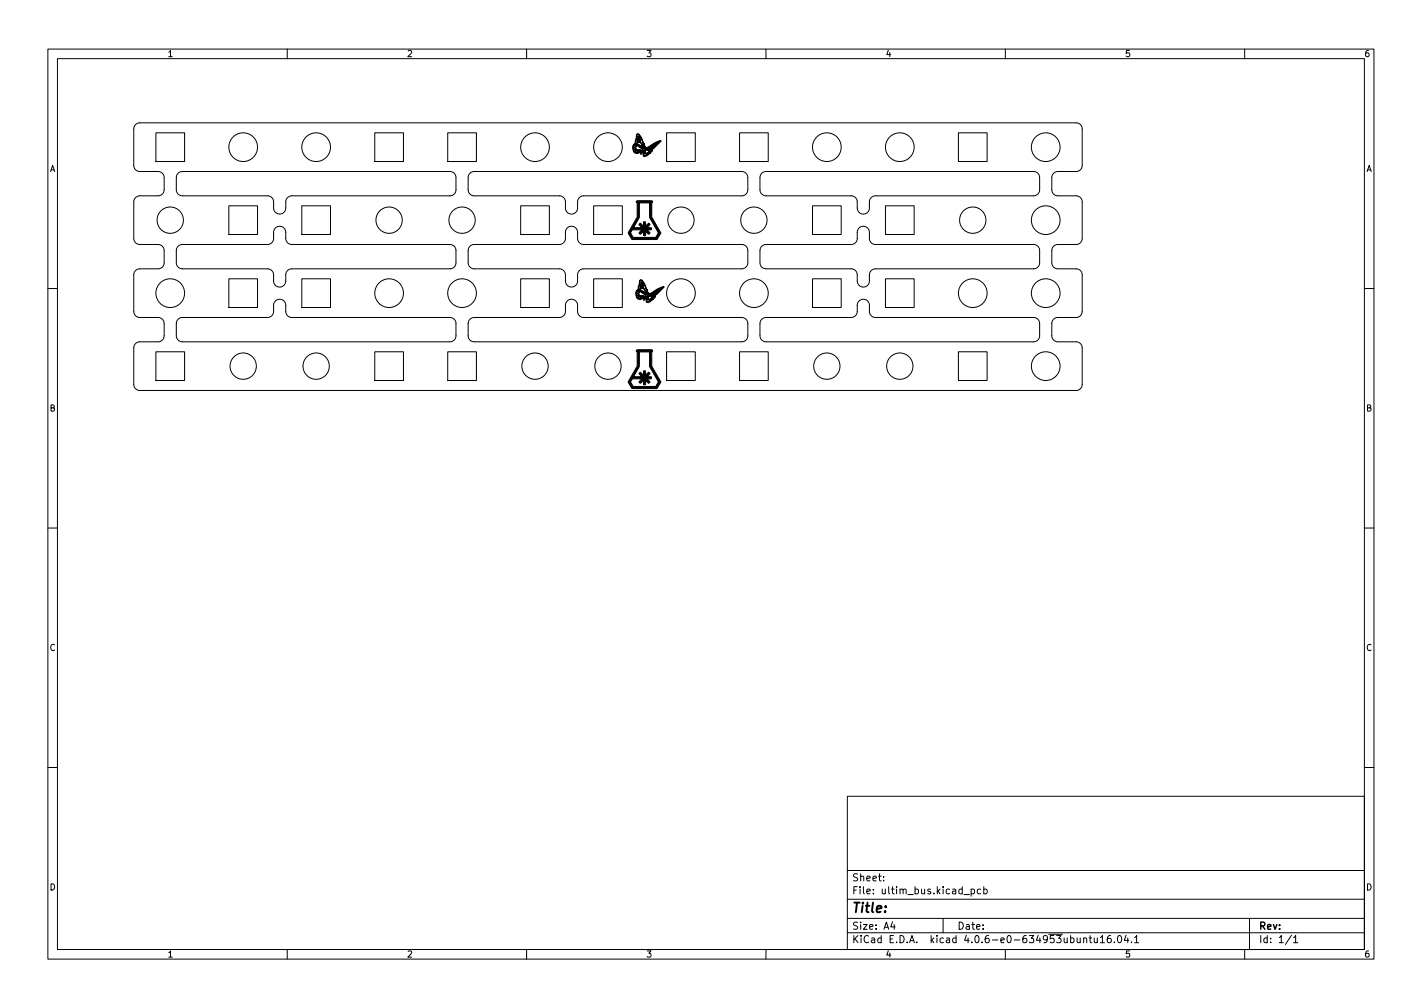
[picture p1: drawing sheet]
<svg xmlns="http://www.w3.org/2000/svg" width="297mm" height="210mm" viewBox="0 0 297 210" stroke-linecap="round" stroke-linejoin="round" font-family="sans-serif">
<defs><g id="words">
<text font-size="2.8" x="178" y="190.6">Title:</text>
<g font-size="2.1">
<text x="178" y="184">Sheet:</text>
<text x="178" y="186.7">File: ultim_bus.kicad_pcb</text>
<text x="178" y="196.9">KiCad E.D.A. kicad 4.0.6-e0-634953ubuntu16.04.1</text>
<text x="178" y="194.1">Size: A4</text>
<text x="200" y="194.1">Date:</text>
<text x="263" y="194.1">Rev:</text>
<text x="263" y="196.9">Id: 1/1</text>
</g>
<g font-size="1.8">
<text x="35" y="11.9">1</text>
<text x="85" y="11.9">2</text>
<text x="135" y="11.9">3</text>
<text x="185" y="11.9">4</text>
<text x="235" y="11.9">5</text>
<text x="285" y="11.9">6</text>
<text x="10.3" y="35.9">A</text>
<text x="285.3" y="35.9">A</text>
<text x="10.3" y="85.9">B</text>
<text x="285.3" y="85.9">B</text>
<text x="10.3" y="135.9">C</text>
<text x="285.3" y="135.9">C</text>
<text x="10.3" y="185.9">D</text>
<text x="285.3" y="185.9">D</text>
<text x="35" y="199.9">1</text>
<text x="85" y="199.9">2</text>
<text x="135" y="199.9">3</text>
<text x="185" y="199.9">4</text>
<text x="235" y="199.9">5</text>
<text x="285" y="199.9">6</text>
</g>
</g></defs>
<g fill="none" stroke="#000" stroke-width=".21">
<path d="M10 10.2h277v190.1h-277zM12 12.2h273v186.1h-273zM60 10.2v2M110 10.2v2M160 10.2v2M210 10.2v2M260 10.2v2M28.3 26l.9-.4h195.6a1.27 1.27 0 0 1 1.3 1.3v7.7a1.27 1.27 0 0 1-1.3 1.2h-3.9a1.27 1.27 0 0 0-1.2 1.3v2.6a1.27 1.27 0 0 0 1.3 1.2h3.9a1.27 1.27 0 0 1 1.2 1.3v7.7a1.27 1.27 0 0 1-1.3 1.1l-3.9 .1a1.27 1.27 0 0 0-1.2 1.2v2.7a1.27 1.27 0 0 0 1.3 1.1h3.9a1.27 1.27 0 0 1 1.2 1.3v7.7a1.27 1.27 0 0 1-1.3 1.2h-3.9a1.27 1.27 0 0 0-1.2 1.3v2.6a1.27 1.27 0 0 0 1.3 1.2h3.9a1.27 1.27 0 0 1 1.2 1.2v7.8a1.27 1.27 0 0 1-1.3 1.1h-195.7a1.27 1.27 0 0 1-1.2-1.2v-7.8a1.27 1.27 0 0 1 1.3-1.1h3.9a1.27 1.27 0 0 0 1.2-1.3v-2.7a1.27 1.27 0 0 0-1.3-1.1h-3.9a1.27 1.27 0 0 1-1.2-1.3v-7.7a1.27 1.27 0 0 1 1.3-1.2h3.9a1.27 1.27 0 0 0 1.2-1.2v-2.7a1.27 1.27 0 0 0-1.3-1.2h-3.9a1.27 1.27 0 0 1-1.2-1.2v-7.8a1.27 1.27 0 0 1 1.3-1.1h3.9a1.27 1.27 0 0 0 1.2-1.3v-2.6a1.27 1.27 0 0 0-1.3-1.2h-3.9a1.27 1.27 0 0 1-1.2-1.3v-7.7zM32.6 27.7h6v6h-6zM37.2 36.2l.9-.4h55.9a1.27 1.27 0 0 1 1.2 1.3v2.5a1.27 1.27 0 0 1-1.2 1.3h-33a1.27 1.27 0 0 0-1.3 1.3v1.2a1.27 1.27 0 0 1-1.3 1.3 1.27 1.27 0 0 1-1.3-1.3v-1.2a1.27 1.27 0 0 0-1.2-1.3h-17.8a1.27 1.27 0 0 1-1.3-1.3v-2.6zM78.3 27.7h6v6h-6zM93.5 27.7h6v6h-6z"/>
<path d="M98.2 36.2l.9-.4h55.8a1.27 1.27 0 0 1 1.3 1.3v2.5a1.27 1.27 0 0 1-1.3 1.3h-33a1.27 1.27 0 0 0-1.3 1.3v1.2a1.27 1.27 0 0 1-1.2 1.3 1.27 1.27 0 0 1-1.3-1.3v-1.2a1.27 1.27 0 0 0-1.3-1.3h-17.7a1.27 1.27 0 0 1-1.3-1.3v-2.6zM139.2 27.7h6v6h-6zM154.5 27.7h6v6h-6zM159.1 36.2l.9-.4h55.9a1.27 1.27 0 0 1 1.3 1.3v2.5a1.27 1.27 0 0 1-1.3 1.3h-33a1.27 1.27 0 0 0-1.3 1.3v1.2a1.27 1.27 0 0 1-1.3 1.3 1.27 1.27 0 0 1-1.2-1.3v-1.2a1.27 1.27 0 0 0-1.3-1.3h-17.8a1.27 1.27 0 0 1-1.3-1.3l.1-2.6zM200.2 27.7h6v6h-6zM37.2 51.4l.9-.4h17.8a1.27 1.27 0 0 0 1.2-1.2v-1.3a1.27 1.27 0 0 1 1.3-1.3 1.27 1.27 0 0 1 1.3 1.3v1.3a1.27 1.27 0 0 0 1.3 1.2h33a1.27 1.27 0 0 1 1.2 1.3v2.6a1.27 1.27 0 0 1-1.2 1.2h-33a1.27 1.27 0 0 0-1.3 1.3v1.3a1.27 1.27 0 0 1-1.3 1.2 1.27 1.27 0 0 1-1.3-1.2v-1.3a1.27 1.27 0 0 0-1.2-1.3h-17.8a1.27 1.27 0 0 1-1.3-1.2v-2.7zM47.8 58.2h6v6h-6zM47.8 43h6v6h-6zM63 58.2h6v6h-6zM63 43h6v6h-6zM98.2 51.4l.9-.4h17.7a1.27 1.27 0 0 0 1.3-1.2v-1.3a1.27 1.27 0 0 1 1.3-1.3 1.27 1.27 0 0 1 1.2 1.3v1.3a1.27 1.27 0 0 0 1.3 1.2h33a1.27 1.27 0 0 1 1.3 1.3v2.6a1.27 1.27 0 0 1-1.3 1.2h-33a1.27 1.27 0 0 0-1.3 1.3v1.3a1.27 1.27 0 0 1-1.2 1.2 1.27 1.27 0 0 1-1.3-1.2v-1.3a1.27 1.27 0 0 0-1.3-1.3h-17.7a1.27 1.27 0 0 1-1.3-1.2v-2.7zM108.8 58.2h6v6h-6z"/>
<path d="M108.8 43h6v6h-6zM124 58.2h6v6h-6zM124 43h6v6h-6zM159.1 51.4l.9-.4h17.8a1.27 1.27 0 0 0 1.3-1.2v-1.3a1.27 1.27 0 0 1 1.2-1.3 1.27 1.27 0 0 1 1.3 1.3v1.3a1.27 1.27 0 0 0 1.3 1.2h33a1.27 1.27 0 0 1 1.3 1.3v2.6a1.27 1.27 0 0 1-1.3 1.2h-33a1.27 1.27 0 0 0-1.3 1.3v1.3a1.27 1.27 0 0 1-1.3 1.2 1.27 1.27 0 0 1-1.2-1.2v-1.3a1.27 1.27 0 0 0-1.3-1.3h-17.8a1.27 1.27 0 0 1-1.3-1.2l.1-2.7zM169.7 58.2h6v6h-6zM169.7 43h6v6h-6zM185 58.2h6v6h-6zM185 43h6v6h-6zM10 60.2h2M32.6 73.5h6v5.9h-6zM37.2 66.7l.9-.4h17.8a1.27 1.27 0 0 0 1.2-1.3v-1.3a1.27 1.27 0 0 1 1.3-1.2 1.27 1.27 0 0 1 1.3 1.2v1.3a1.27 1.27 0 0 0 1.3 1.3h33a1.27 1.27 0 0 1 1.2 1.3v2.5a1.27 1.27 0 0 1-1.2 1.3h-55.9a1.27 1.27 0 0 1-1.3-1.3v-2.7zM78.3 73.5h6v5.9h-6z"/>
<path d="M93.5 73.5h6v5.9h-6zM98.2 66.7l.9-.4h17.7a1.27 1.27 0 0 0 1.3-1.3v-1.3a1.27 1.27 0 0 1 1.3-1.2 1.27 1.27 0 0 1 1.2 1.2v1.3a1.27 1.27 0 0 0 1.3 1.3h33a1.27 1.27 0 0 1 1.3 1.3v2.5a1.27 1.27 0 0 1-1.3 1.3h-55.8a1.27 1.27 0 0 1-1.3-1.3v-2.7zM139.2 73.5h6v5.9h-6zM154.5 73.5h6v5.9h-6zM159.1 66.7l.9-.4h17.8a1.27 1.27 0 0 0 1.3-1.3v-1.3a1.27 1.27 0 0 1 1.2-1.2 1.27 1.27 0 0 1 1.3 1.2v1.3a1.27 1.27 0 0 0 1.3 1.3h33a1.27 1.27 0 0 1 1.3 1.3v2.5a1.27 1.27 0 0 1-1.3 1.3h-55.9a1.27 1.27 0 0 1-1.3-1.3l.1-2.7zM200.2 73.5h6v5.9h-6zM285 60.2h2M10 110.2h2M285 110.2h2M10 160.2h2M177 166.3h108v32h-108zM285 160.2h2"/>
<path d="M60 198.3v2M110 198.3v2M160 198.3v2M177 194.8h108M177 191.8h108M177 187.8h108M177 181.8h108M184.6 183.8v.1M184.6 183v.1M186.4 192.5l-.3 1h.9M186.8 193v1M197 191.8v3"/>
<path d="M201.4 186.8h1.1M202.9 185.7l.4-.1 .3 .3-.2 .7h-.5M202.9 185.6v1.5M204.9 185.7l-.5-.1-.3 .3 .2 .7h.6M205.5 185.7l.4-.1 .3 .3-.1 .7h-.6M205.5 185.1v1.5M210 198.3v2M226.4 196l.2-.2 .3 .1 .1 .9M226.4 195.8v1M227.5 195.8h.6M227.7 195.3v1.3l.4 .2M228.6 195.8v1h.4l.2-.1"/>
<path d="M229.2 195.8v1M229.9 195.8l.4-.5v1.5M229.9 196.8h.8M232 195.3l-.4 .1a1.01 1.01 0 0 0 0 1.4l.5-.1v-.5l-.2-.3h-.3l-.3 .3M232.8 196.7v.1M233.6 195.4l.2-.1a.8 .8 0 0 1 .5 .8 .8 .8 0 0 1-.5 .7 1 1 0 0 1-.2-1.4zM235.2 195.3l-.3 1h.9M235.6 195.8v1M236.4 196.7v.1M237 195.8l.4-.5v1.5M237 196.8h.9M260 198.3v2"/>
<path d="M261 191.8v6.5M269.8 195.3l-1.3 1.9M270.2 195.8l.4-.5v1.5M270.2 196.8h.9"/>
<circle cx="50.8" cy="30.7" r="3"/>
<circle cx="66" cy="30.7" r="3"/>
<circle cx="111.8" cy="30.7" r="3"/>
<circle cx="127" cy="30.7" r="3"/>
<circle cx="172.7" cy="30.7" r="3"/>
<circle cx="188" cy="30.7" r="3"/>
<circle cx="218.4" cy="30.7" r="3"/>
<circle cx="35.6" cy="46" r="2.75"/>
<circle cx="81.3" cy="46" r="2.75"/>
<circle cx="96.5" cy="46" r="2.75"/>
<circle cx="142.2" cy="46" r="2.75"/>
<circle cx="157.5" cy="46" r="2.75"/>
<circle cx="203.2" cy="46" r="2.75"/>
<circle cx="218.4" cy="46" r="3"/>
<circle cx="35.6" cy="61.2" r="3"/>
<circle cx="50.8" cy="76.4" r="2.75"/>
<circle cx="66" cy="76.4" r="2.75"/>
<circle cx="81.3" cy="61.2" r="3"/>
<circle cx="96.5" cy="61.2" r="3"/>
<circle cx="111.8" cy="76.4" r="2.75"/>
<circle cx="127" cy="76.4" r="2.75"/>
<circle cx="142.2" cy="61.2" r="3"/>
<circle cx="157.5" cy="61.2" r="3"/>
<circle cx="172.7" cy="76.4" r="2.75"/>
<circle cx="188" cy="76.4" r="2.75"/>
<circle cx="203.2" cy="61.2" r="3"/>
<circle cx="218.4" cy="61.2" r="3"/>
<circle cx="218.4" cy="76.4" r="3"/>
</g>
<path d="M132.4 30.1l.2-.1 .3 .1 1.3 .9 .1 .3-1.7-1.2-.1 .1 .5 .4h-.2a.24 .24 0 0 0-.3-.3 .24 .24 0 0 0-.1 .4 .24 .24 0 0 0 .4-.1h.2l-.3 .2 .1 .3-.5-.4a.35 .35 0 0 0 .1 .5 .35 .35 0 0 0 .5-.1l.5 .3h.4h-.6l-.3-.2a.29 .29 0 0 0-.4-.1 .29 .29 0 0 0-.1 .4l1.4-.1-1.3 .2a.38 .38 0 0 0 .4 .3 .38 .38 0 0 0 .4-.3l.5-.2-.9 .5 .5-.1 .9-.5-.4 .5a1.01 1.01 0 0 1-1.3 .1 1.01 1.01 0 0 1-.4-1.2zM133.1 28a1.01 1.01 0 0 1 .9 .8l.5 1.4 .1-.2-.1 .2 .3 .7 1.8-1a1.86 1.86 0 0 1 1.5-.5l-1.3 .5-1.3 .9-.5 .1-.1 .2 2.5-1.3-.4 .2 .2 .1h-.4h.4h-.3l-.3 .3h.3h-.5h.5l-.5 .1-.4 .2h.6h-.7l.7 .1h-.7l-.7 .2a1.8 1.8 0 0 0 2.1-.9l.7-.6-.3 .4a2.84 2.84 0 0 1-2.9 1.3l-1 1 .1-.3 .8-.8a.51 .51 0 0 0-.2-.8v.5h-.1l-.2-1.1-.5-1.2a.42 .42 0 0 0-.6-.4l-.3 1.7 1.6 1-.1-.2a1.15 1.15 0 0 0-1.2-1l.3 .1a.23 .23 0 0 0 .4-.2 .23 .23 0 0 0-.4-.2l-.3-.1 .3 .1a.22 .22 0 0 0 .2-.4 .22 .22 0 0 0-.4 0v-.1l.4 .1-.3-.5 .4 .9h-.5h.5l.2 .4h-.2l.9 1.3-1.2-.7a.81 .81 0 0 1-.7-.5 .81 .81 0 0 1 .2-.9zM134.3 31.8l.6-.5h1.4l-.6 .1a.98 .98 0 0 0-1.2 .4h.4l-.4 .1v.3l.2-.3 .1 .1h-.1h.2l.5-.2a.6 .6 0 0 1 .7-.3l.2-.2-.1 .2h-.5h.3l-.7 .4a.51 .51 0 0 0 .8-.4l.1 .1a.56 .56 0 0 1-.8 .3l-.5 .2h.1l.1 .3 .8-.4-.6 .4h-.2l-.1-.2a.27 .27 0 0 0-.3-.2 .27 .27 0 0 0-.2 .3v.2h.7a.5 .5 0 0 1-.9-.2zM133.7 58.5a1.01 1.01 0 0 1 1 .8l.4 1.3 .2-.2-.2 .2 .4 .8 1.8-1a1.86 1.86 0 0 1 1.4-.5l-1.2 .5-1.4 .9-.5 .1-.1 .2 2.6-1.3-.5 .2h.3l-.4 .1h.3h-.3l-.3 .2 .3 .1h-.4h.4h-.5l-.3 .3h.5h-.7h.7l-.7 .1-.6 .2a1.8 1.8 0 0 0 2-.9l.8-.6-.4 .4a2.84 2.84 0 0 1-2.8 1.3l-1 1v-.3l.8-.8a.51 .51 0 0 0-.2-.9l.1 .6h-.1l-.2-1.1-.6-1.2a.42 .42 0 0 0-.5-.4l-.4 1.6 1.6 1.1-.1-.2a1.15 1.15 0 0 0-1.2-1l.4 .1a.23 .23 0 0 0 .3-.2 .23 .23 0 0 0-.3-.2l-.4-.1h.4a.22 .22 0 0 0 .1-.3 .22 .22 0 0 0-.3 0v-.1l.3 .1-.2-.5 .3 .9h-.5h.5l.2 .4h-.1l.8 1.3-1.2-.7a.81 .81 0 0 1-.7-.6 .81 .81 0 0 1 .2-.8zM133 42l1.5-.1a2.3 2.3 0 0 1 1.8 .2l-.2 .3v1.5a3.4 3.4 0 0 0 .5 2.3l1.4 2.4h-.5l-1.8-3.2v-3h-2.1v1.7a2.83 2.83 0 0 1-.8 2.6l-.5 .8h1.8l-.4-.3a.26 .26 0 0 1-.1-.4 .26 .26 0 0 1 .4 0l.4 .4v-.5a.26 .26 0 0 1 .2-.4 .26 .26 0 0 1 .3 .4v.5l.3-.3a.31 .31 0 0 1 .3-.3 .31 .31 0 0 1 .3 .3l-.6 .6h.4a.29 .29 0 0 1 .4 .1 .29 .29 0 0 1 0 .4 .29 .29 0 0 1-.4 0h-.4l.3 .3a.31 .31 0 0 1 .3 .3 .31 .31 0 0 1-.3 .3l-.6-.6v.5a.29 .29 0 0 1-.1 .4 .29 .29 0 0 1-.4 0v-.9l-.4 .4a.25 .25 0 0 1-.5 0 .25 .25 0 0 1 .2-.3l.4-.4h-2l-.4 .6 .6 1h4.7l.5-1h.5l-.8 1.4h-5.2l-.4-.7a.75 .75 0 0 1 0-1.3l1.5-2.7v-2.9l-.2-.2zM133.1 60.6l.2-.2 .3 .2 1.2 .9 .1 .3-1.7-1.2-.1 .1 .5 .4h-.2a.24 .24 0 0 0-.2-.3 .24 .24 0 0 0-.2 .3 .24 .24 0 0 0 .4 0h.2l-.3 .2 .2 .3-.5-.4a.35 .35 0 0 0 0 .4 .35 .35 0 0 0 .5 0l.5 .2 .5 .1h-.7l-.2-.2a.29 .29 0 0 0-.4-.1 .29 .29 0 0 0-.1 .4l1.4-.1-1.3 .2a.38 .38 0 0 0 .3 .3 .38 .38 0 0 0 .4-.3l.6-.2-1 .5 .5-.1 .9-.5-.4 .4a1.01 1.01 0 0 1-1.3 .2 1.01 1.01 0 0 1-.4-1.2zM133 73.1l1.5-.1a2.3 2.3 0 0 1 1.8 .2l-.2 .3v1.5a3.4 3.4 0 0 0 .5 2.3l1.4 2.4h-.5l-1.8-3.1v-3.1h-2.1v1.7a2.83 2.83 0 0 1-.8 2.7l-.5 .8h1.8l-.4-.4a.26 .26 0 0 1-.1-.4 .26 .26 0 0 1 .4 0l.4 .4v-.5a.26 .26 0 0 1 .2-.4 .26 .26 0 0 1 .3 .4v.5l.3-.3a.31 .31 0 0 1 .3-.3 .31 .31 0 0 1 .3 .3l-.6 .7h.4a.29 .29 0 0 1 .4 0 .29 .29 0 0 1 0 .4 .29 .29 0 0 1-.4 0h-.4l.3 .3a.31 .31 0 0 1 .3 .3 .31 .31 0 0 1-.3 .3l-.6-.6v.5a.29 .29 0 0 1-.1 .4 .29 .29 0 0 1-.4 0v-.9l-.4 .5a.25 .25 0 0 1-.5 0 .25 .25 0 0 1 .2-.4l.4-.4h-2l-.4 .6 .6 1h4.7l.5-1 .5 .1-.8 1.3h-5.2l-.4-.7a.75 .75 0 0 1 0-1.3l1.5-2.6v-3l-.2-.2zM135 62.2l.5-.5 1.4 .1h-.6a.98 .98 0 0 0-1.2 .5l.4-.1-.4 .2v.3l.3-.4 .1 .1-.2 .1h.3l.4-.2a.6 .6 0 0 1 .7-.4l.2-.1v.2h-.6h.3l-.6 .4a.51 .51 0 0 0 .7-.4l.1 .1a.56 .56 0 0 1-.7 .3l-.6 .2h.2l.1 .3 .7-.5-.6 .5h-.2l-.1-.2a.27 .27 0 0 0-.3-.2 .27 .27 0 0 0-.2 .3l.1 .2h.6a.5 .5 0 0 1-.8-.2z" fill="#000" stroke="#000" stroke-width=".21"/>
<use href="#words"/>
</svg>
